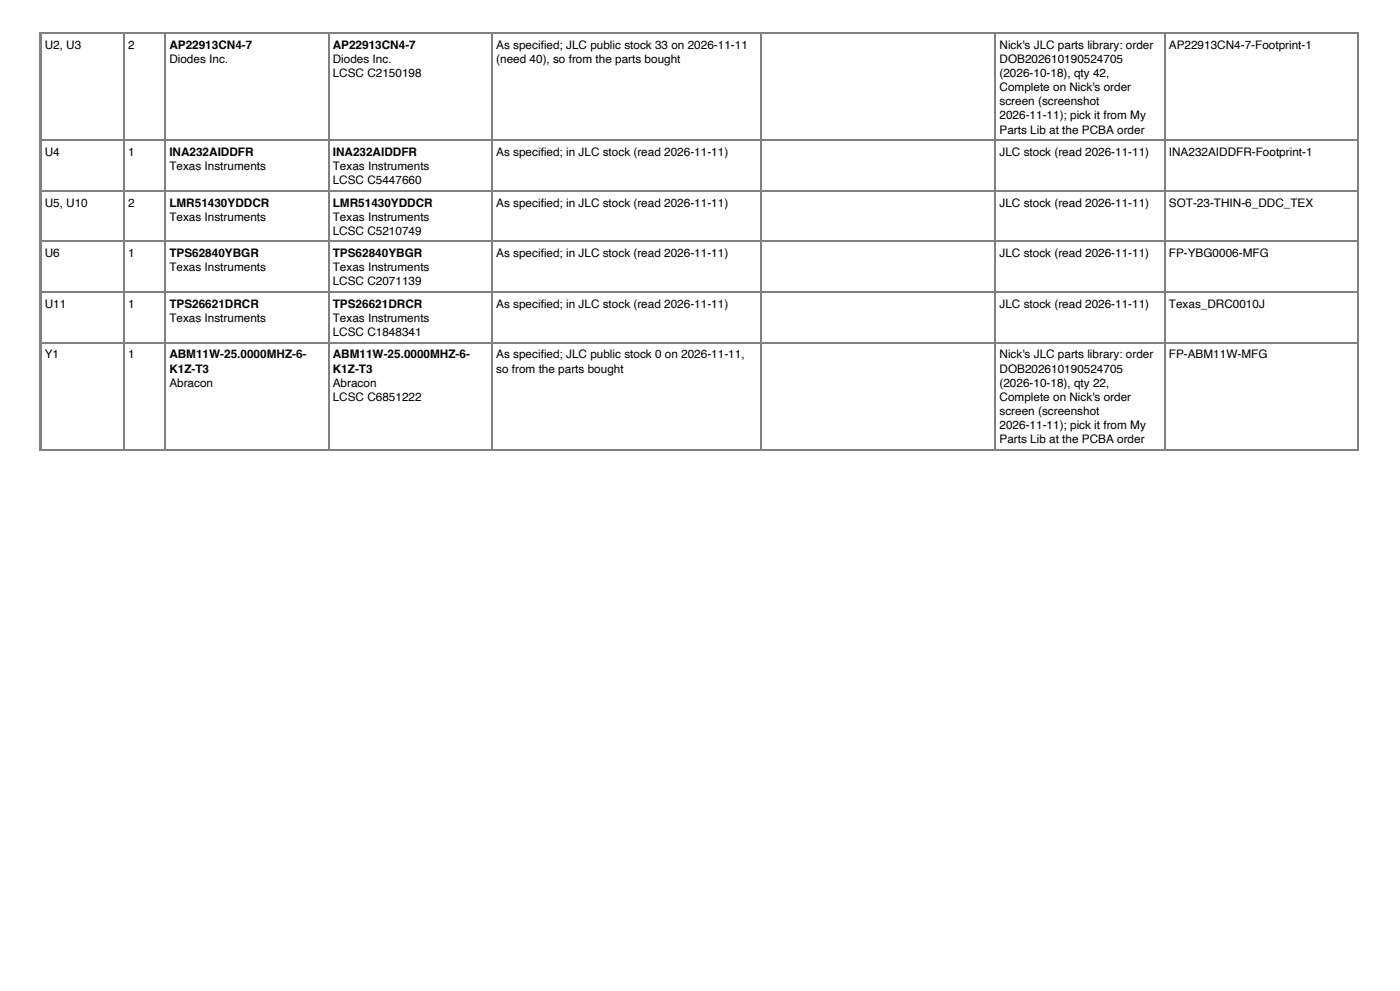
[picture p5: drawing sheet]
<svg xmlns="http://www.w3.org/2000/svg" width="420mm" height="297mm" viewBox="0 0 420 297" stroke-linecap="round" stroke-linejoin="round" font-family="sans-serif">
<defs><g id="words">
<g font-size="3.5">
<text x="13.4" y="14.6">U2, U3</text>
<text x="38.5" y="14.6">2</text>
<text x="50.8" y="14.6">AP22913CN4-7</text>
<text x="99.8" y="14.6">AP22913CN4-7</text>
<text x="148.9" y="14.6">As specif</text>
<text x="162.2" y="14.6">ied; JLC public stock 33 on 2026-11-11</text>
<text x="299.9" y="14.6">Nick's JLC parts library: order</text>
<text x="350.7" y="14.6">AP22913CN4-7-Footprint-1</text>
<text x="50.8" y="18.9">Diodes Inc.</text>
<text x="99.8" y="18.9">Diodes Inc.</text>
<text x="99.8" y="23.1">LCSC C2150198</text>
<text x="148.9" y="18.9">(need 40), so from the parts bought</text>
<text x="299.9" y="18.9">DOB202610190524705</text>
<text x="299.9" y="23.1">(2026-10-18), qty 42,</text>
<text x="299.9" y="27.3">Complete on Nick's order</text>
<text x="299.9" y="31.6">screen (screenshot</text>
<text x="299.9" y="35.8">2026-11-11); pick it from My</text>
<text x="299.9" y="40">Parts Lib at the PCBA order</text>
<text x="13.4" y="46.7">U4</text>
<text x="38.5" y="46.7">1</text>
<text x="50.8" y="46.7">INA232AIDDFR</text>
<text x="99.8" y="46.7">INA232AIDDFR</text>
<text x="148.9" y="46.7">As specif</text>
<text x="162.2" y="46.7">ied; in JLC stock (read 2026-11-11)</text>
<text x="299.9" y="46.7">JLC stock (read 2026-11-11)</text>
<text x="350.7" y="46.7">INA232AIDDFR-Footprint-1</text>
<text x="50.8" y="51">Texas Instruments</text>
<text x="99.8" y="51">Texas Instruments</text>
<text x="99.8" y="55.2">LCSC C5447660</text>
<text x="13.4" y="61.9">U5, U10</text>
<text x="38.5" y="61.9">2</text>
<text x="50.8" y="61.9">LMR51430YDDCR</text>
<text x="99.8" y="61.9">LMR51430YDDCR</text>
<text x="148.9" y="61.9">As specif</text>
<text x="162.2" y="61.9">ied; in JLC stock (read 2026-11-11)</text>
<text x="299.9" y="61.9">JLC stock (read 2026-11-11)</text>
<text x="350.7" y="61.9">SOT-23-THIN-6_DDC_TEX</text>
<text x="50.8" y="66.1">Texas Instruments</text>
<text x="99.8" y="66.1">Texas Instruments</text>
<text x="99.8" y="70.4">LCSC C5210749</text>
<text x="13.4" y="77.1">U6</text>
<text x="38.5" y="77.1">1</text>
<text x="50.8" y="77.1">TPS62840YBGR</text>
<text x="99.8" y="77.1">TPS62840YBGR</text>
<text x="148.9" y="77.1">As specif</text>
<text x="162.2" y="77.1">ied; in JLC stock (read 2026-11-11)</text>
<text x="299.9" y="77.1">JLC stock (read 2026-11-11)</text>
<text x="350.7" y="77.1">FP-YBG0006-MFG</text>
<text x="50.8" y="81.3">Texas Instruments</text>
<text x="99.8" y="81.3">Texas Instruments</text>
<text x="99.8" y="85.5">LCSC C2071139</text>
<text x="13.4" y="92.3">U11</text>
<text x="38.5" y="92.3">1</text>
<text x="50.8" y="92.3">TPS26621DRCR</text>
<text x="99.8" y="92.3">TPS26621DRCR</text>
<text x="148.9" y="92.3">As specif</text>
<text x="162.2" y="92.3">ied; in JLC stock (read 2026-11-11)</text>
<text x="299.9" y="92.3">JLC stock (read 2026-11-11)</text>
<text x="350.7" y="92.3">Texas_DRC0010J</text>
<text x="50.8" y="96.5">Texas Instruments</text>
<text x="99.8" y="96.5">Texas Instruments</text>
<text x="99.8" y="100.7">LCSC C1848341</text>
<text x="13.4" y="107.4">Y1</text>
<text x="38.5" y="107.4">1</text>
<text x="50.8" y="107.4">ABM11W-25.0000MHZ-6-</text>
<text x="99.8" y="107.4">ABM11W-25.0000MHZ-6-</text>
<text x="148.9" y="107.4">As specif</text>
<text x="162.2" y="107.4">ied; JLC public stock 0 on 2026-11-11,</text>
<text x="299.9" y="107.4">Nick's JLC parts library: order</text>
<text x="350.7" y="107.4">FP-ABM11W-MFG</text>
<text x="50.8" y="111.7">K1Z-T3</text>
<text x="99.8" y="111.7">K1Z-T3</text>
<text x="148.9" y="111.7">so from the parts bought</text>
<text x="299.9" y="111.7">DOB202610190524705</text>
<text x="50.8" y="115.9">Abracon</text>
<text x="99.8" y="115.9">Abracon</text>
<text x="299.9" y="115.9">(2026-10-18), qty 22,</text>
<text x="99.8" y="120.1">LCSC C6851222</text>
<text x="299.9" y="120.1">Complete on Nick's order</text>
<text x="299.9" y="124.4">screen (screenshot</text>
<text x="299.9" y="128.6">2026-11-11); pick it from My</text>
<text x="299.9" y="132.8">Parts Lib at the PCBA order</text>
</g>
</g></defs>
<path d="M12 9.8v125.3M407.5 9.8v125.3M12.2 134.9h395.1" fill="none" stroke="#808080" stroke-width=".35"/>
<g fill="#808080">
<path d="M12 9.8h.3v.3h-.3z"/>
<path d="M37 9.8h.4v.3h-.4z"/>
</g>
<path d="M12.3 9.9h24.7" fill="none" stroke="#808080" stroke-width=".3"/>
<g fill="#808080">
<path d="M37 9.8h.4v.3h-.4z"/>
<path d="M49.4 9.8h.3v.3h-.3z"/>
</g>
<path d="M37.4 9.9h12" fill="none" stroke="#808080" stroke-width=".3"/>
<g fill="#808080">
<path d="M49.4 9.8h.3v.3h-.3z"/>
<path d="M98.4 9.8h.4v.3h-.4z"/>
</g>
<path d="M49.7 9.9h48.7" fill="none" stroke="#808080" stroke-width=".3"/>
<g fill="#808080">
<path d="M98.4 9.8h.4v.3h-.4z"/>
<path d="M147.5 9.8h.3v.3h-.3z"/>
</g>
<path d="M98.8 9.9h48.7" fill="none" stroke="#808080" stroke-width=".3"/>
<g fill="#808080">
<path d="M147.5 9.8h.3v.3h-.3z"/>
<path d="M228.2 9.8h.4v.3h-.4z"/>
</g>
<path d="M147.8 9.9h80.4" fill="none" stroke="#808080" stroke-width=".3"/>
<g fill="#808080">
<path d="M228.2 9.8h.4v.3h-.4z"/>
<path d="M298.4 9.8h.4v.3h-.4z"/>
</g>
<path d="M228.6 9.9h69.8" fill="none" stroke="#808080" stroke-width=".3"/>
<g fill="#808080">
<path d="M298.4 9.8h.4v.3h-.4z"/>
<path d="M349.2 9.8h.4v.3h-.4z"/>
</g>
<path d="M298.8 9.9h50.4" fill="none" stroke="#808080" stroke-width=".3"/>
<g fill="#808080">
<path d="M349.2 9.8h.4v.3h-.4z"/>
<path d="M407.1 9.8h.4v.3h-.4z"/>
</g>
<path d="M349.6 9.9h57.5" fill="none" stroke="#808080" stroke-width=".3"/>
<path d="M12.3 10.1h24.7v31.7h-24.7z" fill="#fff"/>
<path d="M12.2 9.8v32.4M37.2 9.8v32.4M12.3 42h24.7" fill="none" stroke="#808080" stroke-width=".35"/>
<path d="M12.3 9.9h24.7" fill="none" stroke="#808080" stroke-width=".3"/>
<path d="M37.4 10.1h12v31.7h-12z" fill="#fff"/>
<path d="M37.2 9.8v32.4M49.6 9.8v32.4M37.4 42h12" fill="none" stroke="#808080" stroke-width=".35"/>
<path d="M37.4 9.9h12" fill="none" stroke="#808080" stroke-width=".3"/>
<path d="M49.7 10.1h48.7v31.7h-48.7z" fill="#fff"/>
<path d="M49.6 9.8v32.4M98.6 9.8v32.4M49.7 42h48.7" fill="none" stroke="#808080" stroke-width=".35"/>
<path d="M49.7 9.9h48.7" fill="none" stroke="#808080" stroke-width=".3"/>
<path d="M98.8 10.1h48.7v31.7h-48.7z" fill="#fff"/>
<path d="M98.6 9.8v32.4M147.6 9.8v32.4M98.8 42h48.7" fill="none" stroke="#808080" stroke-width=".35"/>
<path d="M98.8 9.9h48.7" fill="none" stroke="#808080" stroke-width=".3"/>
<path d="M147.8 10.1h80.4v31.7h-80.4z" fill="#fff"/>
<path d="M147.6 9.8v32.4M228.4 9.8v32.4M147.8 42h80.4" fill="none" stroke="#808080" stroke-width=".35"/>
<path d="M147.8 9.9h80.4" fill="none" stroke="#808080" stroke-width=".3"/>
<path d="M228.6 10.1h69.8v31.7h-69.8z" fill="#fff"/>
<path d="M228.4 9.8v32.4M298.6 9.8v32.4M228.6 42h69.8" fill="none" stroke="#808080" stroke-width=".35"/>
<path d="M228.6 9.9h69.8" fill="none" stroke="#808080" stroke-width=".3"/>
<path d="M298.8 10.1h50.4v31.7h-50.4z" fill="#fff"/>
<path d="M298.6 9.8v32.4M349.4 9.8v32.4M298.8 42h50.4" fill="none" stroke="#808080" stroke-width=".35"/>
<path d="M298.8 9.9h50.4" fill="none" stroke="#808080" stroke-width=".3"/>
<path d="M349.6 10.1h57.5v31.7h-57.5z" fill="#fff"/>
<path d="M349.4 9.8v32.4M407.3 9.8v32.4M349.6 42h57.5" fill="none" stroke="#808080" stroke-width=".35"/>
<path d="M349.6 9.9h57.5" fill="none" stroke="#808080" stroke-width=".3"/>
<path d="M12.3 42.2h24.7v14.8h-24.7z" fill="#fff"/>
<path d="M12.2 41.8v15.5M12.3 42h24.7M12.3 57.1h24.7M37.2 41.8v15.5" fill="none" stroke="#808080" stroke-width=".35"/>
<path d="M37.4 42.2h12v14.8h-12z" fill="#fff"/>
<path d="M37.2 41.8v15.5M37.4 42h12M37.4 57.1h12M49.6 41.8v15.5" fill="none" stroke="#808080" stroke-width=".35"/>
<path d="M49.7 42.2h48.7v14.8h-48.7z" fill="#fff"/>
<path d="M49.6 41.8v15.5M49.7 42h48.7M49.7 57.1h48.7M98.6 41.8v15.5" fill="none" stroke="#808080" stroke-width=".35"/>
<path d="M98.8 42.2h48.7v14.8h-48.7z" fill="#fff"/>
<path d="M98.6 41.8v15.5M98.8 42h48.7M98.8 57.1h48.7M147.6 41.8v15.5" fill="none" stroke="#808080" stroke-width=".35"/>
<path d="M147.8 42.2h80.4v14.8h-80.4z" fill="#fff"/>
<path d="M147.6 41.8v15.5M147.8 42h80.4M147.8 57.1h80.4M228.4 41.8v15.5" fill="none" stroke="#808080" stroke-width=".35"/>
<path d="M228.6 42.2h69.8v14.8h-69.8z" fill="#fff"/>
<path d="M228.4 41.8v15.5M228.6 42h69.8M228.6 57.1h69.8M298.6 41.8v15.5" fill="none" stroke="#808080" stroke-width=".35"/>
<path d="M298.8 42.2h50.4v14.8h-50.4z" fill="#fff"/>
<path d="M298.6 41.8v15.5M298.8 42h50.4M298.8 57.1h50.4M349.4 41.8v15.5" fill="none" stroke="#808080" stroke-width=".35"/>
<path d="M349.6 42.2h57.5v14.8h-57.5z" fill="#fff"/>
<path d="M349.4 41.8v15.5M349.6 42h57.5M349.6 57.1h57.5M407.3 41.8v15.5" fill="none" stroke="#808080" stroke-width=".35"/>
<path d="M12.3 57.3h24.7v14.8h-24.7z" fill="#fff"/>
<path d="M12.2 57v15.5M12.3 57.1h24.7M37.2 57v15.5M12.3 72.3h24.7" fill="none" stroke="#808080" stroke-width=".35"/>
<path d="M37.4 57.3h12v14.8h-12z" fill="#fff"/>
<path d="M37.2 57v15.5M37.4 57.1h12M49.6 57v15.5M37.4 72.3h12" fill="none" stroke="#808080" stroke-width=".35"/>
<path d="M49.7 57.3h48.7v14.8h-48.7z" fill="#fff"/>
<path d="M49.6 57v15.5M49.7 57.1h48.7M98.6 57v15.5M49.7 72.3h48.7" fill="none" stroke="#808080" stroke-width=".35"/>
<path d="M98.8 57.3h48.7v14.8h-48.7z" fill="#fff"/>
<path d="M98.6 57v15.5M98.8 57.1h48.7M147.6 57v15.5M98.8 72.3h48.7" fill="none" stroke="#808080" stroke-width=".35"/>
<path d="M147.8 57.3h80.4v14.8h-80.4z" fill="#fff"/>
<path d="M147.6 57v15.5M147.8 57.1h80.4M228.4 57v15.5M147.8 72.3h80.4" fill="none" stroke="#808080" stroke-width=".35"/>
<path d="M228.6 57.3h69.8v14.8h-69.8z" fill="#fff"/>
<path d="M228.4 57v15.5M228.6 57.1h69.8M298.6 57v15.5M228.6 72.3h69.8" fill="none" stroke="#808080" stroke-width=".35"/>
<path d="M298.8 57.3h50.4v14.8h-50.4z" fill="#fff"/>
<path d="M298.6 57v15.5M298.8 57.1h50.4M349.4 57v15.5M298.8 72.3h50.4" fill="none" stroke="#808080" stroke-width=".35"/>
<path d="M349.6 57.3h57.5v14.8h-57.5z" fill="#fff"/>
<path d="M349.4 57v15.5M349.6 57.1h57.5M407.3 57v15.5M349.6 72.3h57.5" fill="none" stroke="#808080" stroke-width=".35"/>
<path d="M12.3 72.5h24.7v14.8h-24.7z" fill="#fff"/>
<path d="M12.2 72.1v15.6M12.3 72.3h24.7M37.2 72.1v15.6M12.3 87.5h24.7" fill="none" stroke="#808080" stroke-width=".35"/>
<path d="M37.4 72.5h12v14.8h-12z" fill="#fff"/>
<path d="M37.2 72.1v15.6M37.4 72.3h12M49.6 72.1v15.6M37.4 87.5h12" fill="none" stroke="#808080" stroke-width=".35"/>
<path d="M49.7 72.5h48.7v14.8h-48.7z" fill="#fff"/>
<path d="M49.6 72.1v15.6M49.7 72.3h48.7M98.6 72.1v15.6M49.7 87.5h48.7" fill="none" stroke="#808080" stroke-width=".35"/>
<path d="M98.8 72.5h48.7v14.8h-48.7z" fill="#fff"/>
<path d="M98.6 72.1v15.6M98.8 72.3h48.7M147.6 72.1v15.6M98.8 87.5h48.7" fill="none" stroke="#808080" stroke-width=".35"/>
<path d="M147.8 72.5h80.4v14.8h-80.4z" fill="#fff"/>
<path d="M147.6 72.1v15.6M147.8 72.3h80.4M228.4 72.1v15.6M147.8 87.5h80.4" fill="none" stroke="#808080" stroke-width=".35"/>
<path d="M228.6 72.5h69.8v14.8h-69.8z" fill="#fff"/>
<path d="M228.4 72.1v15.6M228.6 72.3h69.8M298.6 72.1v15.6M228.6 87.5h69.8" fill="none" stroke="#808080" stroke-width=".35"/>
<path d="M298.8 72.5h50.4v14.8h-50.4z" fill="#fff"/>
<path d="M298.6 72.1v15.6M298.8 72.3h50.4M349.4 72.1v15.6M298.8 87.5h50.4" fill="none" stroke="#808080" stroke-width=".35"/>
<path d="M349.6 72.5h57.5v14.8h-57.5z" fill="#fff"/>
<path d="M349.4 72.1v15.6M349.6 72.3h57.5M407.3 72.1v15.6M349.6 87.5h57.5" fill="none" stroke="#808080" stroke-width=".35"/>
<path d="M12.3 87.7h24.7v14.8h-24.7z" fill="#fff"/>
<path d="M12.2 87.3v15.5M12.3 87.5h24.7M37.2 87.3v15.5M12.3 102.7h24.7" fill="none" stroke="#808080" stroke-width=".35"/>
<path d="M37.4 87.7h12v14.8h-12z" fill="#fff"/>
<path d="M37.2 87.3v15.5M37.4 87.5h12M49.6 87.3v15.5M37.4 102.7h12" fill="none" stroke="#808080" stroke-width=".35"/>
<path d="M49.7 87.7h48.7v14.8h-48.7z" fill="#fff"/>
<path d="M49.6 87.3v15.5M49.7 87.5h48.7M98.6 87.3v15.5M49.7 102.7h48.7" fill="none" stroke="#808080" stroke-width=".35"/>
<path d="M98.8 87.7h48.7v14.8h-48.7z" fill="#fff"/>
<path d="M98.6 87.3v15.5M98.8 87.5h48.7M147.6 87.3v15.5M98.8 102.7h48.7" fill="none" stroke="#808080" stroke-width=".35"/>
<path d="M147.8 87.7h80.4v14.8h-80.4z" fill="#fff"/>
<path d="M147.6 87.3v15.5M147.8 87.5h80.4M228.4 87.3v15.5M147.8 102.7h80.4" fill="none" stroke="#808080" stroke-width=".35"/>
<path d="M228.6 87.7h69.8v14.8h-69.8z" fill="#fff"/>
<path d="M228.4 87.3v15.5M228.6 87.5h69.8M298.6 87.3v15.5M228.6 102.7h69.8" fill="none" stroke="#808080" stroke-width=".35"/>
<path d="M298.8 87.7h50.4v14.8h-50.4z" fill="#fff"/>
<path d="M298.6 87.3v15.5M298.8 87.5h50.4M349.4 87.3v15.5M298.8 102.7h50.4" fill="none" stroke="#808080" stroke-width=".35"/>
<path d="M349.6 87.7h57.5v14.8h-57.5z" fill="#fff"/>
<path d="M349.4 87.3v15.5M349.6 87.5h57.5M407.3 87.3v15.5M349.6 102.7h57.5" fill="none" stroke="#808080" stroke-width=".35"/>
<path d="M12.3 102.8h24.7v31.8h-24.7z" fill="#fff"/>
<path d="M12.2 102.5v32.4M12.3 102.7h24.7M37.2 102.5v32.4M12.3 134.8h24.7" fill="none" stroke="#808080" stroke-width=".35"/>
<path d="M37.4 102.8h12v31.8h-12z" fill="#fff"/>
<path d="M37.2 102.5v32.4M37.4 102.7h12M49.6 102.5v32.4M37.4 134.8h12" fill="none" stroke="#808080" stroke-width=".35"/>
<path d="M49.7 102.8h48.7v31.8h-48.7z" fill="#fff"/>
<path d="M49.6 102.5v32.4M49.7 102.7h48.7M98.6 102.5v32.4M49.7 134.8h48.7" fill="none" stroke="#808080" stroke-width=".35"/>
<path d="M98.8 102.8h48.7v31.8h-48.7z" fill="#fff"/>
<path d="M98.6 102.5v32.4M98.8 102.7h48.7M147.6 102.5v32.4M98.8 134.8h48.7" fill="none" stroke="#808080" stroke-width=".35"/>
<path d="M147.8 102.8h80.4v31.8h-80.4z" fill="#fff"/>
<path d="M147.6 102.5v32.4M147.8 102.7h80.4M228.4 102.5v32.4M147.8 134.8h80.4" fill="none" stroke="#808080" stroke-width=".35"/>
<path d="M228.6 102.8h69.8v31.8h-69.8z" fill="#fff"/>
<path d="M228.4 102.5v32.4M228.6 102.7h69.8M298.6 102.5v32.4M228.6 134.8h69.8" fill="none" stroke="#808080" stroke-width=".35"/>
<path d="M298.8 102.8h50.4v31.8h-50.4z" fill="#fff"/>
<path d="M298.6 102.5v32.4M298.8 102.7h50.4M349.4 102.5v32.4M298.8 134.8h50.4" fill="none" stroke="#808080" stroke-width=".35"/>
<path d="M349.6 102.8h57.5v31.8h-57.5z" fill="#fff"/>
<path d="M349.4 102.5v32.4M349.6 102.7h57.5M407.3 102.5v32.4M349.6 134.8h57.5" fill="none" stroke="#808080" stroke-width=".35"/>
<use href="#words"/>
</svg>
